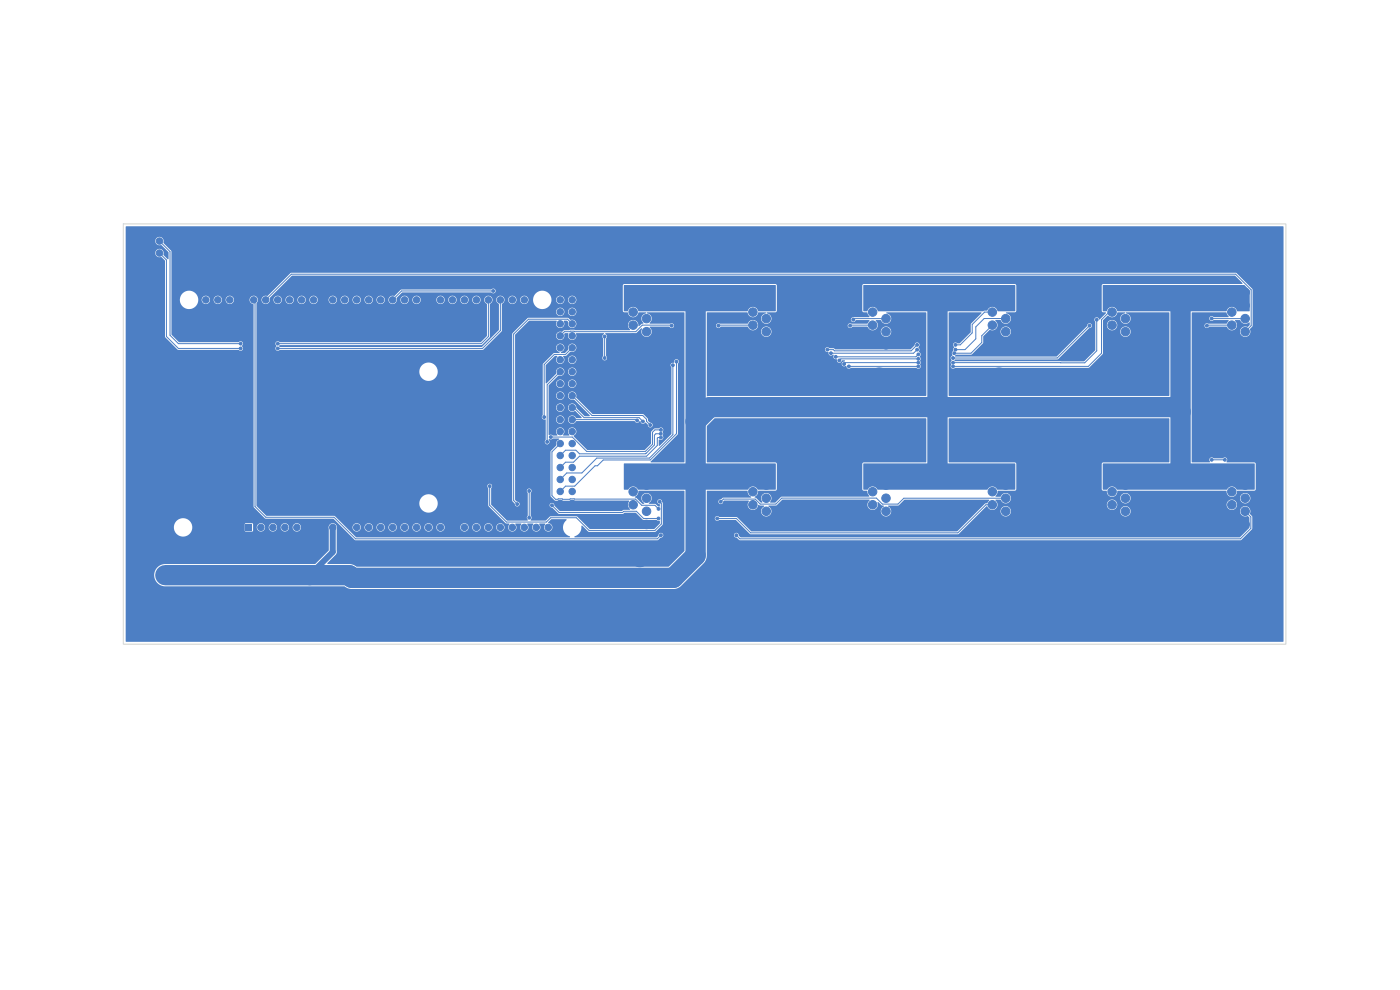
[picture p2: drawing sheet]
<svg xmlns="http://www.w3.org/2000/svg" width="297mm" height="210mm" viewBox="0 0 297 210" stroke-linecap="round" stroke-linejoin="round" font-family="sans-serif">
<g fill="#4d7fc4" stroke="#4d7fc4" stroke-width=".21">
<circle cx="162.6" cy="73.2" r=".9"/>
<circle cx="162.6" cy="70.4" r=".9"/>
<circle cx="162.6" cy="67.6" r=".9"/>
<circle cx="162.6" cy="64.8" r=".9"/>
<circle cx="162.6" cy="62" r=".9"/>
<circle cx="159.7" cy="71.7" r=".9"/>
<circle cx="159.7" cy="69" r=".9"/>
<circle cx="159.7" cy="66.2" r=".9"/>
<circle cx="159.7" cy="63.4" r=".9"/>
<circle cx="161.1" cy="55.1" r="2.03"/>
<circle cx="161.1" cy="80.1" r="2.03"/>
<circle cx="238.8" cy="73.2" r=".9"/>
<circle cx="238.8" cy="70.4" r=".9"/>
<circle cx="238.8" cy="67.6" r=".9"/>
<circle cx="238.8" cy="64.8" r=".9"/>
<circle cx="238.8" cy="62" r=".9"/>
<circle cx="235.9" cy="71.7" r=".9"/>
<circle cx="235.9" cy="69" r=".9"/>
<circle cx="235.9" cy="66.2" r=".9"/>
<circle cx="235.9" cy="63.4" r=".9"/>
<circle cx="237.3" cy="55.1" r="2.03"/>
<circle cx="237.3" cy="80.1" r="2.03"/>
<circle cx="88.4" cy="63.6" r=".68"/>
<circle cx="85.8" cy="63.6" r=".68"/>
<circle cx="83.3" cy="63.6" r=".68"/>
<circle cx="80.7" cy="63.6" r=".68"/>
<circle cx="60.4" cy="111.9" r=".68"/>
<circle cx="78.2" cy="63.6" r=".68"/>
<circle cx="75.7" cy="63.6" r=".68"/>
<circle cx="63" cy="111.9" r=".68"/>
<circle cx="118.8" cy="63.6" r=".68"/>
<circle cx="121.4" cy="63.6" r=".68"/>
<circle cx="73.1" cy="63.6" r=".68"/>
<circle cx="70.6" cy="63.6" r=".68"/>
<circle cx="66.5" cy="63.6" r=".68"/>
<circle cx="64" cy="63.6" r=".68"/>
<circle cx="61.4" cy="63.6" r=".68"/>
<circle cx="58.9" cy="63.6" r=".68"/>
<circle cx="56.4" cy="63.6" r=".68"/>
<circle cx="53.8" cy="63.6" r=".68"/>
<circle cx="93.4" cy="63.6" r=".68"/>
<circle cx="96" cy="63.6" r=".68"/>
<circle cx="98.5" cy="63.6" r=".68"/>
<circle cx="101.1" cy="63.6" r=".68"/>
<circle cx="103.6" cy="63.6" r=".68"/>
<circle cx="106.1" cy="63.6" r=".68"/>
<circle cx="108.7" cy="63.6" r=".68"/>
<circle cx="111.2" cy="63.6" r=".68"/>
<circle cx="118.8" cy="66.2" r=".68"/>
<circle cx="121.4" cy="66.2" r=".68"/>
<circle cx="118.8" cy="68.7" r=".68"/>
<circle cx="121.4" cy="68.7" r=".68"/>
<circle cx="118.8" cy="71.2" r=".68"/>
<circle cx="121.4" cy="71.2" r=".68"/>
<circle cx="118.8" cy="73.8" r=".68"/>
<circle cx="121.4" cy="73.8" r=".68"/>
<circle cx="118.8" cy="76.3" r=".68"/>
<circle cx="121.4" cy="76.3" r=".68"/>
<circle cx="118.8" cy="78.9" r=".68"/>
<circle cx="121.4" cy="78.9" r=".68"/>
<circle cx="118.8" cy="81.4" r=".68"/>
<circle cx="121.4" cy="81.4" r=".68"/>
<circle cx="118.8" cy="83.9" r=".68"/>
<circle cx="121.4" cy="83.9" r=".68"/>
<circle cx="118.8" cy="86.5" r=".68"/>
<circle cx="121.4" cy="86.5" r=".68"/>
<circle cx="118.8" cy="89" r=".68"/>
<circle cx="121.4" cy="89" r=".68"/>
<circle cx="118.8" cy="91.6" r=".68"/>
<circle cx="121.4" cy="91.6" r=".68"/>
<circle cx="118.8" cy="94.1" r=".68"/>
<circle cx="121.4" cy="94.1" r=".68"/>
<circle cx="118.8" cy="96.6" r=".68"/>
<circle cx="121.4" cy="96.6" r=".68"/>
<circle cx="118.8" cy="99.2" r=".68"/>
<circle cx="121.4" cy="99.2" r=".68"/>
<circle cx="118.8" cy="101.7" r=".68"/>
<circle cx="121.4" cy="101.7" r=".68"/>
<circle cx="118.8" cy="104.3" r=".68"/>
<circle cx="121.4" cy="104.3" r=".68"/>
<circle cx="75.7" cy="111.9" r=".68"/>
<circle cx="78.2" cy="111.9" r=".68"/>
<circle cx="80.7" cy="111.9" r=".68"/>
<circle cx="83.3" cy="111.9" r=".68"/>
<circle cx="85.8" cy="111.9" r=".68"/>
<circle cx="88.4" cy="111.9" r=".68"/>
<circle cx="90.9" cy="111.9" r=".68"/>
<circle cx="93.4" cy="111.9" r=".68"/>
<circle cx="98.5" cy="111.9" r=".68"/>
<circle cx="101.1" cy="111.9" r=".68"/>
<circle cx="103.6" cy="111.9" r=".68"/>
<circle cx="106.1" cy="111.9" r=".68"/>
<circle cx="108.7" cy="111.9" r=".68"/>
<circle cx="111.2" cy="111.9" r=".68"/>
<circle cx="113.8" cy="111.9" r=".68"/>
<circle cx="116.3" cy="111.9" r=".68"/>
<circle cx="48.7" cy="63.6" r=".68"/>
<circle cx="65.5" cy="111.9" r=".68"/>
<circle cx="68" cy="111.9" r=".68"/>
<circle cx="51.3" cy="63.6" r=".68"/>
<circle cx="118.8" cy="106.8" r=".68"/>
<circle cx="121.4" cy="106.8" r=".68"/>
<circle cx="55.3" cy="111.9" r=".68"/>
</g>
<path d="M52.1 111.2h1.4v1.4h-1.4z" fill="#4d7fc4"/>
<g fill="#4d7fc4" stroke="#4d7fc4" stroke-width=".21">
<circle cx="57.9" cy="111.9" r=".68"/>
<circle cx="43.7" cy="63.6" r=".68"/>
<circle cx="46.2" cy="63.6" r=".68"/>
<circle cx="70.6" cy="111.9" r=".68"/>
<circle cx="188" cy="73.2" r=".9"/>
<circle cx="188" cy="70.4" r=".9"/>
<circle cx="188" cy="67.6" r=".9"/>
<circle cx="188" cy="64.8" r=".9"/>
<circle cx="188" cy="62" r=".9"/>
<circle cx="185.1" cy="71.7" r=".9"/>
<circle cx="185.1" cy="69" r=".9"/>
<circle cx="185.1" cy="66.2" r=".9"/>
<circle cx="185.1" cy="63.4" r=".9"/>
<circle cx="186.5" cy="55.1" r="2.03"/>
<circle cx="186.5" cy="80.1" r="2.03"/>
<circle cx="188" cy="111.3" r=".9"/>
<circle cx="188" cy="108.5" r=".9"/>
<circle cx="188" cy="105.7" r=".9"/>
<circle cx="188" cy="102.9" r=".9"/>
<circle cx="188" cy="100.1" r=".9"/>
<circle cx="185.1" cy="109.8" r=".9"/>
<circle cx="185.1" cy="107.1" r=".9"/>
<circle cx="185.1" cy="104.3" r=".9"/>
<circle cx="185.1" cy="101.5" r=".9"/>
<circle cx="186.5" cy="93.2" r="2.03"/>
<circle cx="186.5" cy="118.2" r="2.03"/>
<circle cx="137.2" cy="111.3" r=".9"/>
<circle cx="137.2" cy="108.5" r=".9"/>
<circle cx="137.2" cy="105.7" r=".9"/>
<circle cx="137.2" cy="102.9" r=".9"/>
<circle cx="137.2" cy="100.1" r=".9"/>
<circle cx="134.3" cy="109.8" r=".9"/>
<circle cx="134.3" cy="107.1" r=".9"/>
<circle cx="134.3" cy="104.3" r=".9"/>
<circle cx="134.3" cy="101.5" r=".9"/>
<circle cx="135.7" cy="93.2" r="2.03"/>
<circle cx="135.7" cy="118.2" r="2.03"/>
<circle cx="264.2" cy="111.3" r=".9"/>
<circle cx="264.2" cy="108.5" r=".9"/>
<circle cx="264.2" cy="105.7" r=".9"/>
<circle cx="264.2" cy="102.9" r=".9"/>
<circle cx="264.2" cy="100.1" r=".9"/>
<circle cx="261.3" cy="109.8" r=".9"/>
<circle cx="261.3" cy="107.1" r=".9"/>
<circle cx="261.3" cy="104.3" r=".9"/>
<circle cx="261.3" cy="101.5" r=".9"/>
<circle cx="262.7" cy="93.2" r="2.03"/>
<circle cx="262.7" cy="118.2" r="2.03"/>
<circle cx="162.6" cy="111.3" r=".9"/>
<circle cx="162.6" cy="108.5" r=".9"/>
<circle cx="162.6" cy="105.7" r=".9"/>
<circle cx="162.6" cy="102.9" r=".9"/>
<circle cx="162.6" cy="100.1" r=".9"/>
<circle cx="159.7" cy="109.8" r=".9"/>
<circle cx="159.7" cy="107.1" r=".9"/>
<circle cx="159.7" cy="104.3" r=".9"/>
<circle cx="159.7" cy="101.5" r=".9"/>
<circle cx="161.1" cy="93.2" r="2.03"/>
<circle cx="161.1" cy="118.2" r="2.03"/>
</g>
<path d="M33.7 120.7h2.7v2.6h-2.7z" fill="#4d7fc4"/>
<g fill="#4d7fc4" stroke="#4d7fc4" stroke-width=".21">
<circle cx="35.1" cy="126" r="1.34"/>
<circle cx="238.8" cy="111.3" r=".9"/>
<circle cx="238.8" cy="108.5" r=".9"/>
<circle cx="238.8" cy="105.7" r=".9"/>
<circle cx="238.8" cy="102.9" r=".9"/>
<circle cx="238.8" cy="100.1" r=".9"/>
<circle cx="235.9" cy="109.8" r=".9"/>
<circle cx="235.9" cy="107.1" r=".9"/>
<circle cx="235.9" cy="104.3" r=".9"/>
<circle cx="235.9" cy="101.5" r=".9"/>
<circle cx="237.3" cy="93.2" r="2.03"/>
<circle cx="237.3" cy="118.2" r="2.03"/>
<circle cx="264.2" cy="73.2" r=".9"/>
<circle cx="264.2" cy="70.4" r=".9"/>
<circle cx="264.2" cy="67.6" r=".9"/>
<circle cx="264.2" cy="64.8" r=".9"/>
<circle cx="264.2" cy="62" r=".9"/>
<circle cx="261.3" cy="71.7" r=".9"/>
<circle cx="261.3" cy="69" r=".9"/>
<circle cx="261.3" cy="66.2" r=".9"/>
<circle cx="261.3" cy="63.4" r=".9"/>
<circle cx="262.7" cy="55.1" r="2.03"/>
<circle cx="262.7" cy="80.1" r="2.03"/>
<circle cx="137.2" cy="73.2" r=".9"/>
<circle cx="137.2" cy="70.4" r=".9"/>
<circle cx="137.2" cy="67.6" r=".9"/>
<circle cx="137.2" cy="64.8" r=".9"/>
<circle cx="137.2" cy="62" r=".9"/>
<circle cx="134.3" cy="71.7" r=".9"/>
<circle cx="134.3" cy="69" r=".9"/>
<circle cx="134.3" cy="66.2" r=".9"/>
<circle cx="134.3" cy="63.4" r=".9"/>
<circle cx="135.7" cy="55.1" r="2.03"/>
<circle cx="135.7" cy="80.1" r="2.03"/>
<circle cx="213.4" cy="73.2" r=".9"/>
<circle cx="213.4" cy="70.4" r=".9"/>
<circle cx="213.4" cy="67.6" r=".9"/>
<circle cx="213.4" cy="64.8" r=".9"/>
<circle cx="213.4" cy="62" r=".9"/>
<circle cx="210.5" cy="71.7" r=".9"/>
<circle cx="210.5" cy="69" r=".9"/>
<circle cx="210.5" cy="66.2" r=".9"/>
<circle cx="210.5" cy="63.4" r=".9"/>
<circle cx="211.9" cy="55.1" r="2.03"/>
<circle cx="211.9" cy="80.1" r="2.03"/>
</g>
<path d="M33.1 55.5h1.4v1.4h-1.4z" fill="#4d7fc4"/>
<g fill="#4d7fc4" stroke="#4d7fc4" stroke-width=".21">
<circle cx="33.8" cy="53.7" r=".68"/>
<circle cx="33.8" cy="51.1" r=".68"/>
<circle cx="213.4" cy="111.3" r=".9"/>
<circle cx="213.4" cy="108.5" r=".9"/>
<circle cx="213.4" cy="105.7" r=".9"/>
<circle cx="213.4" cy="102.9" r=".9"/>
<circle cx="213.4" cy="100.1" r=".9"/>
<circle cx="210.5" cy="109.8" r=".9"/>
<circle cx="210.5" cy="107.1" r=".9"/>
<circle cx="210.5" cy="104.3" r=".9"/>
<circle cx="210.5" cy="101.5" r=".9"/>
<circle cx="211.9" cy="93.2" r="2.03"/>
<circle cx="211.9" cy="118.2" r="2.03"/>
<circle cx="58.9" cy="72.9" r=".3"/>
<circle cx="51.1" cy="72.9" r=".3"/>
<circle cx="58.9" cy="73.9" r=".3"/>
<circle cx="51.1" cy="73.9" r=".3"/>
<circle cx="128.3" cy="71.4" r=".3"/>
<circle cx="128.3" cy="75.9" r=".3"/>
<circle cx="175.5" cy="74.2" r=".3"/>
<circle cx="194.6" cy="73.2" r=".3"/>
<circle cx="202.7" cy="73.2" r=".3"/>
<circle cx="202.7" cy="74.2" r=".3"/>
<circle cx="194.6" cy="74.2" r=".3"/>
<circle cx="176.3" cy="74.9" r=".3"/>
<circle cx="143.5" cy="76.7" r=".3"/>
<circle cx="194.8" cy="75.2" r=".3"/>
<circle cx="177.3" cy="75.7" r=".3"/>
<circle cx="202.4" cy="74.9" r=".3"/>
<circle cx="142.7" cy="77.5" r=".3"/>
<circle cx="109.7" cy="106.9" r=".3"/>
<circle cx="117.1" cy="107.2" r=".3"/>
<circle cx="202.2" cy="75.9" r=".3"/>
<circle cx="231.1" cy="69.1" r=".3"/>
<circle cx="194.8" cy="76.1" r=".3"/>
<circle cx="178.1" cy="76.5" r=".3"/>
<circle cx="232.7" cy="67.8" r=".3"/>
<circle cx="194.8" cy="76.9" r=".3"/>
<circle cx="179.1" cy="77.2" r=".3"/>
<circle cx="202.2" cy="76.9" r=".3"/>
<circle cx="202.2" cy="77.7" r=".3"/>
<circle cx="194.8" cy="77.7" r=".3"/>
<circle cx="180.1" cy="77.7" r=".3"/>
<circle cx="180.3" cy="69.1" r=".3"/>
<circle cx="181" cy="67.8" r=".3"/>
<circle cx="256" cy="69.1" r=".3"/>
<circle cx="257" cy="67.6" r=".3"/>
<circle cx="136.4" cy="89.4" r=".3"/>
<circle cx="138" cy="90.2" r=".3"/>
<circle cx="135.2" cy="89.2" r=".3"/>
<circle cx="103.9" cy="103.1" r=".3"/>
<circle cx="140" cy="106.4" r=".3"/>
<circle cx="152.9" cy="106.4" r=".3"/>
<circle cx="152.1" cy="110" r=".3"/>
<circle cx="139.7" cy="110" r=".3"/>
<circle cx="112.3" cy="104.1" r=".3"/>
<circle cx="116.1" cy="93.7" r=".3"/>
<circle cx="115.4" cy="88.5" r=".3"/>
<circle cx="116.8" cy="92.7" r=".3"/>
<circle cx="140.2" cy="91.2" r=".3"/>
<circle cx="140.2" cy="92" r=".3"/>
<circle cx="140.2" cy="92.8" r=".3"/>
<circle cx="139.7" cy="108" r=".3"/>
<circle cx="112.3" cy="109.8" r=".3"/>
<circle cx="259.8" cy="97.5" r=".3"/>
<circle cx="257" cy="97.5" r=".3"/>
<circle cx="142.5" cy="69.1" r=".3"/>
<circle cx="152.4" cy="69.1" r=".3"/>
<circle cx="156.2" cy="113.5" r=".3"/>
<circle cx="140.2" cy="113.5" r=".3"/>
<circle cx="104.6" cy="61.7" r=".3"/>
</g>
<g fill="none" stroke="#4d7fc4" stroke-width=".21">
<path d="M33.8 51.1l2.3 2.3v17.7l1.7 1.8h13.3M33.8 53.7l1.5 1.5v16.2l2.5 2.5h13.3M53.8 63.6l.3 .3v43.5l2.3 2.3h14.5l4.5 4.6h64l.8-.8M56.4 63.6l5.4-5.4h200.3l3.3 3.3v7.6l-1.2 1.3M103.6 63.6v7.8l-1.5 1.5h-43.2M104.6 61.7h-19.4l-1.9 1.9M106.1 63.6l.1 6.5-3.8 3.8h-43.5M118.8 78.9l-2.7 2.7v12.4M121.4 68.7l-1-1h-8.3l-3.1 3.2v35.3l.7 .7M121.4 73.8l-1.4 1.4h-2.4l-2.2 2.1v11.2M128.3 71.4v4.5M142.5 69.1l-.1-.1h-6.1l-1.4 1.4h-15.2l-.9 .8"/>
<path d="M142.7 77.5v14.7l-4.9 5h-11.2l-3.2 3.1h-3.2l-1.4 1.4M143.5 76.7v15.3l-5.6 5.6h-9.9l-1.3 1.2h-.5l-4.3 4.3h-1.9l-1.2 1.2M159.7 69h-7.2l-.1 .1M180.1 77.7h14.7M185.1 69h-4.6l-.2 .1M188 67.6h-6.8l-.2 .2M194.6 73.2l-1.3 1.2h-16.3l-.2-.2h-1.3M194.6 74.2l-.8 .7h-17.5M194.8 75.2l-.5 .5h-17M194.8 76.1h-16.4l-.3 .4M194.8 76.9h-15.4l-.3 .3M210.5 66.2h-1.6l-2.7 2.6v1.8l-2.5 2.6h-1"/>
<path d="M210.5 69l-2.2 2.2v1.4l-2.3 2.3h-3.6M213.4 67.6h-4.6l-1.8 1.7v2.6l-2.3 2.3h-2M231.1 69.1l-6.8 6.8h-22.1M232.7 67.8v6.6l-2.6 2.6-27.9-.1M235.9 66.2h-.6l-1.6 1.6v7.1l-2.8 2.8h-28.7M257 67.6h.1M257.1 67.6h7.1M261.3 69h-5.2l-.1 .1M118.8 94.1l-1.7 1.8v9.3l.8 .7h16.9l1.3 1.3h2.8l.8 .8M121.4 86.5h.4l2.1 2.1h11.7l.8 .8M121.4 89h13.6l.2 .2M121.4 83.9l4.2 4.2h10.8l.8 .8v.5l.8 .8"/>
<path d="M140.2 92h-1.1l-.3 .3v2.1l-1.9 1.9h-14l-.7-.8h-2.2l-1.2 1.1M140.2 91.2h-1.3l-.5 .5v2.5l-1.5 1.6h-12.4l-3.1-3.1h-4.6M140.2 92.8h-.6l-.2 .2v1.5l-2.2 2.3h-14.3l-1.2 1.2h-1.7l-1.2 1.2M257 97.5h2.8M70.6 117.1h.1M103.9 103.1v4.1l3.5 3.5h8.5l.9-.9h5.5l2.7 2.7h13.9l1.4-1.3v-4.4l-.3-.4M112.3 104.1v5.7M117.1 107.2l1.5 1.5h13.5l.2-.2h2.7l1.5 1.5h3.2M210.5 107.1h-1.3l-6 5.9h-43.9l-3.1-3h-4.1M213.4 105.7h-21.7l-1.2 1.2h-3.3l-1.3-1.2h-20l-1.3 1.2h-3.3l-1.1-1h-6.7l-.6 .5M264.2 108.5l1.2 1.2v2.4l-2.3 2.2h-106.1l-.8-.8"/>
</g>
<path d="M147.3 63.5l.3 .3v54.1l-4.8 4.7h-68.2l-.5-.6h-39M198.9 63.8v37.5M250.4 63.8v37M250.4 87.4l-1-1h-98.8l-3 3" fill="none" stroke="#4d7fc4" stroke-width="4.3"/>
<path d="M70.6 111.9v5.2M70.6 117.1l-4.9 4.9" fill="none" stroke="#4d7fc4" stroke-width="1.3"/>
<g fill="#4d7fc4">
<path d="M132.4 60.5h32.1l.1 5.5h-3.7a1.17 1.17 0 0 0-1.1-.9 1.17 1.17 0 0 0-1.2 .8l-23.1 .1a1.17 1.17 0 0 0-1.1-.9 1.17 1.17 0 0 0-1.2 .8l-.7 .1-.2-.1z"/>
<path d="M132.4 98.4l32.1-.1 .1 5.5-3.8 .1a1.23 1.23 0 0 0-1.1-.7 1.23 1.23 0 0 0-1.1 .7h-23.2a1.23 1.23 0 0 0-1.1-.7 1.23 1.23 0 0 0-1.1 .7l-.9-.1z"/>
<path d="M183.2 98.4l32.1-.1 .1 5.5-3.8 .1a1.23 1.23 0 0 0-1.1-.7 1.23 1.23 0 0 0-1.1 .7h-23.2a1.23 1.23 0 0 0-1.1-.7 1.23 1.23 0 0 0-1.1 .7l-.9-.1z"/>
<path d="M183.2 60.5h32.1l.1 5.5h-3.7a1.19 1.19 0 0 0-1.1-.9 1.19 1.19 0 0 0-1.2 .8l-.8 .1h-22.3a1.19 1.19 0 0 0-1.2-.9 1.19 1.19 0 0 0-1.2 .9l-.8-.1z"/>
<path d="M234 60.5h29.9l1.2 1.1v4.3l-.1 .1h-2.5a1.17 1.17 0 0 0-1.1-.9 1.17 1.17 0 0 0-1.2 .8l-23.1 .1a1.23 1.23 0 0 0-1.2-.9 1.23 1.23 0 0 0-1.2 .9l-.8-.1z"/>
<path d="M234 98.4l32.1-.1 .1 5.5-3.8 .1a1.23 1.23 0 0 0-1.1-.7 1.23 1.23 0 0 0-1.1 .7h-23.2a1.23 1.23 0 0 0-1.1-.7 1.23 1.23 0 0 0-1.1 .7l-.9-.1z"/>
<path d="M150 90.3l1.7-1.6 44.8 .1v9.2l-13.4 .2-.2 .2v5.4l.2 .3h.9l.1 .6 .3 .5v.1l-18.6 .1-1.3 1.2h-1l-.1-.2a1.11 1.11 0 0 0-.1-1.5 1.11 1.11 0 0 0-1.5 0 1.11 1.11 0 0 0-.1 1.5v.2h-.3l-1.3-1.1a2.01 2.01 0 0 0 .8-1.4h3.6l.2-.1v-5.8l-.2-.1h-14.5z"/>
<path d="M201.3 66.3h6.9l-2.2 2.4-.1 1.8-2.3 2.3h-.4a.53 .53 0 0 0-.8 0 .53 .53 0 0 0 0 .7l-.2 1a.52 .52 0 0 0-.1 .8l-.1 .2a.52 .52 0 0 0-.1 .9l-.2 .5 .1 .4a.54 .54 0 0 0 .1 .8 .54 .54 0 0 0 .8-.1h28.2l3.1-3v-4.7h3.7v.1a1.11 1.11 0 0 0 1.6 .9 1.11 1.11 0 0 0 0-1.9 1.11 1.11 0 0 0-1.6 .9h-3.7v-1.4h.8v.2a1.11 1.11 0 0 0 1.7 .8 1.11 1.11 0 0 0 0-1.9 1.11 1.11 0 0 0-1.7 .9h-.8v-.9l1-1a1.29 1.29 0 0 0 2.1-.8h1.5l.1 .2a1.12 1.12 0 0 0-1.1 1.2 1.12 1.12 0 0 0 1.4 1 1.12 1.12 0 0 0 .8-1.4l-.3-.5-.6-.2v-.2h9.2l-.1 17.7h-46.7z"/>
<path d="M26.7 48h245.5l.1 .1-.1 88h-245.4l-.1-14.2h6a2.37 2.37 0 0 0 2.2 2.5h38.1l.9 .4 .6 .1h68.5l.6-.1 .8-.4 5.1-5.2 .4-1.2v-4.4h5.8l.2 .3 .4 .2 .6 .5h106.3l2.4-2.4 .1-2.6-.5-.6a1.13 1.13 0 0 0-.8-1.6 1.13 1.13 0 0 0-1.3 1.3 1.13 1.13 0 0 0 1.6 .8l.4 .3-.1 2.1-2 2.1h-105.8l-.4-.3a.53 .53 0 0 0-.5-.7 .53 .53 0 0 0-.6 .6h-5.8l.1-9.4h8.6a1.49 1.49 0 0 0 .8 1.3l-6 .1-.4 .3a.53 .53 0 0 0-.6 .5 .53 .53 0 0 0 .6 .6 .53 .53 0 0 0 .5-.7l.1-.1h5.1l.2 .2a1.13 1.13 0 0 0 .5 1.7 1.13 1.13 0 0 0 1.5-1l1.2 .3a1.14 1.14 0 0 0-.5 1.7 1.14 1.14 0 0 0 1.8 0 1.14 1.14 0 0 0-.4-1.7l.1-.2h1.6l1.3-1.2h18.4l.1 .1a1.15 1.15 0 0 0-.4 1.5 1.15 1.15 0 0 0 1.6 .4 1.15 1.15 0 0 0 .5-1.5h.1l.8 .7 .4 .1a1.5 1.5 0 0 0-.5 1.7 1.12 1.12 0 0 0 1.8 .2 1.12 1.12 0 0 0-.4-1.8l.1-.2h2.1l1.3-1.2h17.8l.2 .1-.4 .6-.5 .1-6 5.9h-43.5l-3.2-3h-3.7a.53 .53 0 0 0-.8 0 .53 .53 0 0 0 0 .7 .53 .53 0 0 0 .8-.1h3.5l3.1 3h44l5.1-4.9h4a1.11 1.11 0 0 0 1.1 1.2 1.11 1.11 0 0 0 1.1-1.2h23.2v.1a1.11 1.11 0 0 0 1.6 .9 1.11 1.11 0 0 0 0-1.9 1.11 1.11 0 0 0-1.6 .9h-23.2l-.1-.2a1.11 1.11 0 0 0-1.1-.8 1.11 1.11 0 0 0-1 1h-4l.9-1h.3a1.11 1.11 0 0 0 1.2 .8 1.11 1.11 0 0 0 .9-1.2h23.2v.2a1.11 1.11 0 0 0 1.2 1 1.11 1.11 0 0 0 1-1.2h23.2v.2a1.11 1.11 0 0 0 1.7 .8 1.11 1.11 0 0 0 0-1.9 1.11 1.11 0 0 0-1.7 .9h-23.2v-.2a1.11 1.11 0 0 0-1.2-.8 1.11 1.11 0 0 0-1 1h-23.2l-.4-1h1a1.14 1.14 0 0 0 1.3 .8 1.14 1.14 0 0 0 1-1.2h23.2v.2a1.11 1.11 0 0 0 1.1 1 1.11 1.11 0 0 0 1.1-1.2h23.2v.2a1.11 1.11 0 0 0 1.6 .8 1.11 1.11 0 0 0 0-1.9 1.11 1.11 0 0 0-1.6 .9h-23.2l-.1-.2a1.11 1.11 0 0 0-1.1-.8 1.11 1.11 0 0 0-1 1h-23.2l-.1-.2a1.17 1.17 0 0 0-1.1-.8 1.17 1.17 0 0 0-1.1 .8l-1-.1 .3-.6 .2-.6h3.6l.3-.2-.1-5.7-.2-.1h-14v-9.3h46.7l.1 9.2-14.1 .1-.3 .3v5.4l.2 .3h.9a1.17 1.17 0 0 0 1.1 1.3 1.17 1.17 0 0 0 1.2-1.3l23.1 .1a1.15 1.15 0 0 0 1.2 1.2 1.15 1.15 0 0 0 1.1-1.3h3.6l.2-.1 .1-5.7-.3-.2-5.9-.1a.57 .57 0 0 0 0-.8 .57 .57 0 0 0-.8 0h-1.9a.53 .53 0 0 0-.6-.1 .53 .53 0 0 0-.4 .5l.2 .3-.1 .2h-3.7l-.1-.1v-31.6l.1-.2h7.2l.6 .9-.2 .2-3.1-.1a.51 .51 0 0 0-.6-.1 .51 .51 0 0 0-.2 .7 .55 .55 0 0 0 .9 .1l3.2 .1-.5 .7h-3.9a.53 .53 0 0 0-.7 .2 .53 .53 0 0 0 .3 .7 .53 .53 0 0 0 .7-.3h3.6a1.16 1.16 0 0 0 1.8 .6 1.16 1.16 0 0 0 0-1.9l1.1-.1a1.22 1.22 0 0 0 2 .5v.6l-.5 .3a1.14 1.14 0 0 0-1.5 1.1 1.14 1.14 0 0 0 1.4 1.1 1.14 1.14 0 0 0 .7-1.7l.5-.7v-7.7l-3.5-3.5h-200.4l-5 4.9a.9 .9 0 0 0-1.3 .5 .9 .9 0 0 0 .6 1.1 .9 .9 0 0 0 1.1-.7h.8l.1 .2a.89 .89 0 0 0 .9 .6 .89 .89 0 0 0 .8-.8h.8v.2a.89 .89 0 0 0 .9 .6 .89 .89 0 0 0 .8-.8h.8v.2a.89 .89 0 0 0 1 .6 .89 .89 0 0 0 .8-.8h.7l.1 .2a.89 .89 0 0 0 .9 .6 .89 .89 0 0 0 .8-.8h2.3v.2a.89 .89 0 0 0 1 .6 .89 .89 0 0 0 .8-.8h.7l.1 .2a.89 .89 0 0 0 .9 .6 .89 .89 0 0 0 .8-.8h.8v.2a.89 .89 0 0 0 1 .6 .89 .89 0 0 0 .8-.8h.7l.1 .2a.89 .89 0 0 0 .9 .6 .89 .89 0 0 0 .8-.8h.8v.2a.89 .89 0 0 0 .9 .6 .89 .89 0 0 0 .8-.8h.8v.2a.89 .89 0 0 0 1 .6 .89 .89 0 0 0 .8-.8h.7l.1 .2a.89 .89 0 0 0 .9 .6 .89 .89 0 0 0 .8-.8h.8v.2a.89 .89 0 0 0 1 .6 .89 .89 0 0 0 .8-.8h3.3v.2a.89 .89 0 0 0 .9 .6 .89 .89 0 0 0 .8-.8h.8v.2a.89 .89 0 0 0 1 .6 .89 .89 0 0 0 .8-.8h.7l.1 .2a.89 .89 0 0 0 .9 .6 .89 .89 0 0 0 .8-.8h.8v.2a.89 .89 0 0 0 1.5 .3 .89 .89 0 0 0-.3-1.4 .89 .89 0 0 0-1.2 .9h-.8v-.2a.89 .89 0 0 0-.9-.8 .89 .89 0 0 0-.9 1h-.7v-.2a.89 .89 0 0 0-1-.8 .89 .89 0 0 0-.8 1h-.8v-.2a.89 .89 0 0 0-.9-.8 .89 .89 0 0 0-.8 1h-3.3v-.2a.89 .89 0 0 0-1-.8 .89 .89 0 0 0-.8 1h-.8v-.2a.89 .89 0 0 0-.9-.8 .89 .89 0 0 0-.9 1h-.7l-.1-.5 1.3-1.2h18.8a.54 .54 0 0 0 .8 .1 .54 .54 0 0 0 0-.8 .54 .54 0 0 0-.8 .1h-19.1l-1.4 1.4a.97 .97 0 0 0-1.3 .9h-.8v-.2a.89 .89 0 0 0-.9-.8 .89 .89 0 0 0-.8 1h-.8v-.2a.89 .89 0 0 0-1-.8 .89 .89 0 0 0-.8 1h-.7v-.2a.89 .89 0 0 0-1-.8 .89 .89 0 0 0-.8 1h-.8v-.2a.89 .89 0 0 0-.9-.8 .89 .89 0 0 0-.9 1h-.7v-.2a.89 .89 0 0 0-1-.8 .89 .89 0 0 0-.8 1h-2.3v-.2a.89 .89 0 0 0-1-.8 .89 .89 0 0 0-.8 1h-.7v-.2a.89 .89 0 0 0-1-.8 .89 .89 0 0 0-.8 1h-.8v-.2a.89 .89 0 0 0-.9-.8 .89 .89 0 0 0-.8 1h-.8v-.2a.89 .89 0 0 0-1-.8 .89 .89 0 0 0-.8 1h-.8v-.5l4.8-4.7h199.9l1.7 1.6-.1 .1-29.5 .1-.3 .3v5.4l.2 .2h.6l.1 .2-1.2 1.3-.2 .1a.53 .53 0 0 0-.8-.4 .53 .53 0 0 0 0 .9v6l-2.4 2.3h-27.3l-.2-.1 .2-.3h21.6l6.7-6.6a.53 .53 0 0 0 .6-.5 .53 .53 0 0 0-.5-.5 .53 .53 0 0 0-.5 .6l-6.5 6.4h-21.5l.3-.4h3.3l2.3-2.4 .1-1.5 1.1-1h2.6v.1a1.11 1.11 0 0 0 1.6 .9 1.11 1.11 0 0 0 0-1.9 1.11 1.11 0 0 0-1.6 .9h-2.6l.2-.3a1.2 1.2 0 0 0 1.6-.4 1.2 1.2 0 0 0-.4-1.6l1.2-.1a1.14 1.14 0 0 0 2 .3 1.14 1.14 0 0 0-.9-1.8l.1-.2h1.8l.3-.2v-5.4l-.2-.3-32.1-.1-.4 .4v5.4l.2 .2 .9 .1 .5 .9-3.4 .1a.53 .53 0 0 0-.6 .5 .53 .53 0 0 0 .5 .6 .53 .53 0 0 0 .6-.5l2.9 .1-.5 .7h-3.3a.53 .53 0 0 0-.6-.1 .53 .53 0 0 0-.3 .5 .56 .56 0 0 0 .5 .5 .56 .56 0 0 0 .6-.3h3.2a1.14 1.14 0 0 0 1.7 .5 1.14 1.14 0 0 0 0-1.8l1.1-.1a1.13 1.13 0 0 0 2 .3 1.13 1.13 0 0 0-.9-1.8l.1-.2 8.4 .1-.1 17.7h-46.5v-9.8h25.1l.2 .4 .6 .1a.58 .58 0 0 0 .3 .7 .58 .58 0 0 0 .7-.2l.1 .1a.61 .61 0 0 0 0 .7 .61 .61 0 0 0 .7 .3 .54 .54 0 0 0 .4 .7 .54 .54 0 0 0 .6-.6h.6l.1 .2-.2 .1a.53 .53 0 0 0-.5 .7 .53 .53 0 0 0 .9 .2 .64 .64 0 0 0 .4 .6 .64 .64 0 0 0 .7-.2h13.8a.58 .58 0 0 0 .7 0 .58 .58 0 0 0 .1-.8l.1-.3-.1-.4a.73 .73 0 0 0-.1-.9 .95 .95 0 0 0-.2-1.1l.2-.4-.3-.5a.53 .53 0 0 0-.1-.9 .53 .53 0 0 0-.7 .6l-.9 .8h-15.9l-.4-.2h-.8a.55 .55 0 0 0-.6-.2 .55 .55 0 0 0-.4 .5h-25.1v-3.9h11.6v.1a1.11 1.11 0 0 0 1.1 1.1 1.11 1.11 0 0 0 1.1-1.2h23.2v.1a1.11 1.11 0 0 0 1.6 .9 1.11 1.11 0 0 0 0-1.9 1.11 1.11 0 0 0-1.6 .9h-23.2l-.1-.2a1.11 1.11 0 0 0-1.1-.8 1.11 1.11 0 0 0-1 1h-11.6v-1.1h2v.1a.57 .57 0 0 0 .5 .3 .57 .57 0 0 0 .6-.3h5.7a1.11 1.11 0 0 0 1.7 .4 1.11 1.11 0 0 0-.1-1.7 1.11 1.11 0 0 0-1.7 .7h-5.9a.54 .54 0 0 0-.8 .2v.3h-2l.1-2.9 8.5-.1a1.23 1.23 0 0 0 1.2 1.1 1.23 1.23 0 0 0 1.2-1.1h1.5l.1 .2a1.12 1.12 0 0 0-1.1 1.2 1.12 1.12 0 0 0 1.4 1 1.12 1.12 0 0 0 .8-1.4l-.3-.5-.7-.4 1.9-.1 .3-.2v-5.4l-.3-.4h-32.1l-.3 .4v5.4l.2 .2 .9 .1a1.19 1.19 0 0 0 1.2 1 1.19 1.19 0 0 0 1.1-1.1h1.5l.1 .2a1.28 1.28 0 0 0-1 .9 1.28 1.28 0 0 0 .4 1.3l-.4 .1-.5 .5-.2-.1a1.13 1.13 0 0 0-1.6-1.1 1.13 1.13 0 0 0-.1 2h-12.8l-1.2 .1-.4 .3a.9 .9 0 0 0-1.3 .4 .9 .9 0 0 0 .6 1.2 .9 .9 0 0 0 1.1-.7l.1-.6h.8a.93 .93 0 0 0 .8 1.4 .93 .93 0 0 0 .8-1.4h5.8l.1 .1a.55 .55 0 0 0-.2 .9l.1 3.8a.53 .53 0 0 0-.1 .8 .53 .53 0 0 0 .8 0 .53 .53 0 0 0-.1-.8v-3.8a.66 .66 0 0 0-.2-.9l.1-.1h6.4l1.1-1 .2 .1a1.13 1.13 0 0 0 .5 1.5 1.13 1.13 0 0 0 1.5-.4 1.13 1.13 0 0 0-.4-1.5l4.1-.1a.55 .55 0 0 0 .8 .3 .55 .55 0 0 0 .2-.7 .55 .55 0 0 0-.7-.2l-4.4-.1a1.49 1.49 0 0 0 .3-1.5l-.4-.5-.4-.1v-.2l7.8-.1 .1 .2v31.6l-.1 .1h-7l-.1-.2 5.8-5.8v-14.9a.54 .54 0 0 0 .2-.7 .54 .54 0 0 0-.7-.2 .54 .54 0 0 0-.3 .6l-.1 .1a.51 .51 0 0 0-.6 .2 .51 .51 0 0 0 .1 .6v14.2l-2.5 2.6-.2-.1 .1-1.2a.62 .62 0 0 0 .8-.2 .62 .62 0 0 0 0-.8l.1-.4-.1-.2a.57 .57 0 0 0 0-.9 .57 .57 0 0 0-.9 .1h-.9l-.6 .6-.1 2.6-1.4 1.4-12.1-.1-2.9-2.9a.91 .91 0 0 0 .5-1.3 .91 .91 0 0 0-1.4-.3 .91 .91 0 0 0 0 1.4l-.1 .1h-1.2a1.04 1.04 0 0 0-.4-1.7 .97 .97 0 0 0-1 .5 .97 .97 0 0 0 .1 1.2h-.9l-.9-.2v-3.1h1.6a.89 .89 0 0 0 1.3 .7 .89 .89 0 0 0 0-1.5 .89 .89 0 0 0-1.3 .6v.2h-1.6v-2.5h1.6a.89 .89 0 0 0 1.3 .6 .89 .89 0 0 0 0-1.5 .89 .89 0 0 0-1.3 .7v.2h-1.6v-2.6h1.6a.89 .89 0 0 0 .9 .8 .89 .89 0 0 0 .8-.8h.8v.2a.99 .99 0 0 0 1.3 .6l3.3 3.3v.1l-1.1 .1-1.7-1.7a.91 .91 0 0 0-1.1-1 .91 .91 0 0 0-.6 1.3 .91 .91 0 0 0 1.4 .3l1.4 1.4-1.1 .1a.92 .92 0 0 0-1.5-.3 .92 .92 0 0 0 .1 1.5 .92 .92 0 0 0 1.4-.6h12.3a.61 .61 0 0 0 .6 .4 .61 .61 0 0 0 .5-.4h.2a.59 .59 0 0 0 .4 .6 .59 .59 0 0 0 .7-.3l.4 .4a.54 .54 0 0 0 .5 .7 .54 .54 0 0 0 .6-.6 .54 .54 0 0 0-.7-.5l-.3-.4-.1-.4-1-1h-10.7l-3.5-3.5a.89 .89 0 0 0-.7-1.2 .89 .89 0 0 0-1 .9h-.8v-.2a.89 .89 0 0 0-.9-.7 .89 .89 0 0 0-.8 .9h-1.6v-2.2l.3-.3h1.3v.2a.89 .89 0 0 0 .9 .6 .89 .89 0 0 0 .8-.8h.8v.2a.89 .89 0 0 0 1.5 .3 .89 .89 0 0 0-.3-1.4 .89 .89 0 0 0-1.2 .9h-.8v-.2a.89 .89 0 0 0-.9-.8 .89 .89 0 0 0-.8 1h-1.3l1.7-1.8a.98 .98 0 0 0 1.3-.8h.8v.2a.89 .89 0 0 0 1.5 .4 .89 .89 0 0 0-.3-1.5 .89 .89 0 0 0-1.2 .9h-.8v-.1a.92 .92 0 0 0-1.1-.7 .92 .92 0 0 0-.6 1.2l-2.2 2v-3.8l1.9-2h.5a.98 .98 0 0 0-.2 1.1 .98 .98 0 0 0 1 .6 .87 .87 0 0 0 .7-.8h.8v.2a.89 .89 0 0 0 1.5 .3 .89 .89 0 0 0-.3-1.4 .89 .89 0 0 0-1.2 .9h-.8l-.2-.8 .6-.1 1-.9a.91 .91 0 0 0 1.1-.8 .91 .91 0 0 0-1.1-.9 .91 .91 0 0 0-.6 1.3l-.6 .7-.9-.1a.96 .96 0 0 0 .7-1 .96 .96 0 0 0-.8-.9 .94 .94 0 0 0-.9 .8 .94 .94 0 0 0 .7 1.1l-1.3 .1-2.2 2.3-.1 10.8a.57 .57 0 0 0-.1 .7 .57 .57 0 0 0 .7 .3l.1 4.2a.58 .58 0 0 0 0 1l.3 .1a.63 .63 0 0 0 .3-1.1h.5l.4-.2h1.2l.1 .2a.96 .96 0 0 0-.6 1.2l-1.2 1.4v9.4l.9 1h15.6l.2 .2a1.19 1.19 0 0 0 .2 1.6l-.2 .2h-1.2l-.4 .2h-13.1l-1.2-1.1a.53 .53 0 0 0-.5-.6 .53 .53 0 0 0-.5 .6 .53 .53 0 0 0 .6 .4l1.4 1.3h13.5l.4-.2h2.3l1.6 1.5h2.9l.6 .2 .1 .5-1.2 1.2h-13.6l-2.9-2.7h-5.5l-1.1 .9h-3.1a.73 .73 0 0 0 0-1v-4.8a.53 .53 0 0 0 0-.8 .53 .53 0 0 0-.8 0 .53 .53 0 0 0 .2 .8v4.7l-.2 .6 .2 .5h-4.4l-3.4-3.3v-3.5a.53 .53 0 0 0 0-.8 .53 .53 0 0 0-.7 0 .53 .53 0 0 0 .1 .8v3.8l3.7 3.6 .8 .1a.99 .99 0 0 0-.2 1.1 .99 .99 0 0 0 .9 .6 1.01 1.01 0 0 0 .5-1.7h1.3a.99 .99 0 0 0-.2 1.1 .99 .99 0 0 0 .9 .6 1.01 1.01 0 0 0 .6-1.7h1.2a.99 .99 0 0 0-.1 1.1 .99 .99 0 0 0 .9 .6 1.01 1.01 0 0 0 .5-1.7h1.3a.99 .99 0 0 0-.2 1.1 .99 .99 0 0 0 .9 .6 .95 .95 0 0 0 .8-1 .95 .95 0 0 0-.9-.9l.7-.8 3.2 .1a2.08 2.08 0 0 0 .7 3.7l-.1 .1h-45.2l-2.1-2h1.3v.1a.89 .89 0 0 0 1 .7 .89 .89 0 0 0 .8-.9h.7l.1 .2a.89 .89 0 0 0 .9 .7 .89 .89 0 0 0 .8-.9h.8v.2a.89 .89 0 0 0 .9 .7 .89 .89 0 0 0 .8-.9h.8v.2a.89 .89 0 0 0 1 .7 .89 .89 0 0 0 .8-.9h.7l.1 .2a.89 .89 0 0 0 .9 .7 .89 .89 0 0 0 .8-.9h.8v.2a.89 .89 0 0 0 1 .7 .89 .89 0 0 0 .8-.9h.7l.1 .2a.89 .89 0 0 0 .9 .7 .89 .89 0 0 0 .8-.9h.8v.2a.89 .89 0 0 0 .9 .7 .89 .89 0 0 0 .8-.9h3.3l.1 .2a.89 .89 0 0 0 .9 .7 .89 .89 0 0 0 .8-.9h.8v.2a.89 .89 0 0 0 1 .7 .89 .89 0 0 0 .8-.9h.7l.1 .2a.89 .89 0 0 0 .9 .7 .89 .89 0 0 0 .8-.9h.8v.2a.89 .89 0 0 0 1.5 .4 .89 .89 0 0 0-.3-1.5 .89 .89 0 0 0-1.2 .9h-.8v-.1a.89 .89 0 0 0-1-.8 .89 .89 0 0 0-.8 .9h-.7v-.1a.89 .89 0 0 0-1-.8 .89 .89 0 0 0-.8 .9h-.8v-.1a.89 .89 0 0 0-.9-.8 .89 .89 0 0 0-.9 .9h-3.3v-.1a.89 .89 0 0 0-.9-.8 .89 .89 0 0 0-.8 .9h-.8v-.1a.89 .89 0 0 0-1-.8 .89 .89 0 0 0-.8 .9h-.7v-.1a.89 .89 0 0 0-1-.8 .89 .89 0 0 0-.8 .9h-.8v-.1a.89 .89 0 0 0-.9-.8 .89 .89 0 0 0-.9 .9h-.7v-.1a.89 .89 0 0 0-1-.8 .89 .89 0 0 0-.8 .9h-.8v-.1a.89 .89 0 0 0-.9-.8 .89 .89 0 0 0-.8 .9h-.8v-.1a.89 .89 0 0 0-1-.8 .89 .89 0 0 0-.8 .9h-.7v-.1a.89 .89 0 0 0-1-.8 .89 .89 0 0 0-.8 1h-1.3l-2.6-2.6h-14.4l-2-2-.1-.7h34.6v.2a1.95 1.95 0 0 0 2.9 1.6 1.95 1.95 0 0 0 0-3.4 1.95 1.95 0 0 0-2.9 1.6h-34.6v-28h34.6v.3a1.95 1.95 0 0 0 2.9 1.5 1.95 1.95 0 0 0 0-3.3 1.95 1.95 0 0 0-2.9 1.5h-34.6v-4.7h4l.1 .1a.57 .57 0 0 0 .9 .1h43l3.5-3.4h2.8v35.4l.5 .7a.53 .53 0 0 0 .6 .5 .53 .53 0 0 0 .5-.6 .53 .53 0 0 0-.7-.4l-.3-.4v-35l2.9-3h5.8l.1 .1a.91 .91 0 0 0 .2 1.2 .91 .91 0 0 0 1.2 0 .91 .91 0 0 0 .1-1.2l.7-.1 .2 .3a.91 .91 0 0 0 .4 1.2 .91 .91 0 0 0 1.2-.4 .91 .91 0 0 0-.5-1.3l-.6 .1-.5-.5h-8.4l-3.4 3.4h-2.8l.6-.7v-3.9h11.5v.2a.89 .89 0 0 0 .9 .6 .89 .89 0 0 0 .8-.8h.8v.2a.89 .89 0 0 0 1.5 .4 .89 .89 0 0 0-.3-1.5 .89 .89 0 0 0-1.2 .9h-.8v-.1a.89 .89 0 0 0-.9-.8 .89 .89 0 0 0-.8 .9h-11.5v-1.7l.3-.3 .2-.5h.8v.2a.89 .89 0 0 0 1 .6 .89 .89 0 0 0 .8-.8h.7l.1 .2a.89 .89 0 0 0 1 .6 .89 .89 0 0 0 .7-1h1v.2a1.95 1.95 0 0 0 2 1.9 1.95 1.95 0 0 0 1.9-1.9h1v.2a.89 .89 0 0 0 .9 .6 .89 .89 0 0 0 .8-.8h.8v.2a.89 .89 0 0 0 1.5 .3 .89 .89 0 0 0-.3-1.4 .89 .89 0 0 0-1.2 .9h-.8v-.2a.89 .89 0 0 0-.9-.8 .89 .89 0 0 0-.8 1h-1v-.2a1.95 1.95 0 0 0-2-1.8 1.95 1.95 0 0 0-1.9 1.8l-1-.1a.89 .89 0 0 0-1-.7 .89 .89 0 0 0-.8 1h-.7v-.2a.89 .89 0 0 0-1-.8 .89 .89 0 0 0-.8 1h-.8v-.2a.91 .91 0 0 0-1.5-.5 .91 .91 0 0 0 .3 1.5v5.5l-3.6 3.6h-42.8l-.2-.2 .2-.2h42.7l1.8-1.8v-6.9a.93 .93 0 0 0 .4-1.4 .93 .93 0 0 0-1.5 0 .93 .93 0 0 0 .5 1.4v6.7l-1.4 1.4h-42.5a.54 .54 0 0 0-.9 0 .54 .54 0 0 0 .2 .8l-.3 .6h-4v-9.7a.91 .91 0 0 0-.1-1.4 .91 .91 0 0 0-1.4 .5 .91 .91 0 0 0 .9 1.2v42.9l2.5 2.5h14.4l4.7 4.6h64.1l.6-.5a.54 .54 0 0 0 .6-.5 .54 .54 0 0 0-.5-.6 .54 .54 0 0 0-.5 .7l-.4 .3h-17.3l-.1-.2a2.25 2.25 0 0 0 1.5-2.3l1.5 1.3h14.2l1.5-1.6v-4.5l-.1-.2a.53 .53 0 0 0-.5-.6 .53 .53 0 0 0-.6 .6l.2 .3 .4 .2-.1 .4h-.3l-.5-.5h-1.3l-.2-.1a1.13 1.13 0 0 0 .5-1.7 1.13 1.13 0 0 0-1.7-.1 1.13 1.13 0 0 0 .3 1.7l-.1 .2-.4-.1-1.2-1.2-.3-.1v-.2a1.62 1.62 0 0 0 .8-1.2l9.7 .1v12.6l-3.3 3.4h-66.2l-.9-.4-.6-.2h-4.7v-.2l1.9-2.1v-5.1a.89 .89 0 0 0-.8-1.2 .89 .89 0 0 0-.8 1.2l-.1 4.6-2.9 2.8-31.9 .1a2.37 2.37 0 0 0-2.2 2.2h-6v-10.2h10.2v.3a1.95 1.95 0 0 0 1.6 1.8 1.95 1.95 0 0 0 2.2-1.2h11.2l.2 .2h1.4l.2-.2v-.6h.8a.89 .89 0 0 0 .9 .8 .89 .89 0 0 0 .8-.9h.8v.2a.89 .89 0 0 0 1 .7 .89 .89 0 0 0 .8-.9h.7l.1 .2a.89 .89 0 0 0 .9 .7 .89 .89 0 0 0 .8-.9h.8v.2a.89 .89 0 0 0 1.5 .4 .89 .89 0 0 0-.3-1.5 .89 .89 0 0 0-1.2 .9h-.8v-.1a.89 .89 0 0 0-.9-.8 .89 .89 0 0 0-.9 .9h-.7v-.1a.89 .89 0 0 0-1-.8 .89 .89 0 0 0-.8 .9h-.8v-.1a.89 .89 0 0 0-.9-.8 .89 .89 0 0 0-.8 1h-.8l-.1-1h-1.5l-.2 .2v1.4h-11.2a1.95 1.95 0 0 0-1.4-2.6 1.95 1.95 0 0 0-2.4 1.7h-10.2v-60.5h6.2l.1 .2a1.1 1.1 0 0 0 1.3 .6l1.4 1.5v1.5h-.2l-.8-.9a.93 .93 0 0 0-.8-1.3 .93 .93 0 0 0-1 1.1 .93 .93 0 0 0 1.4 .7l.7 .7 .1 16.3 2.7 2.6h12.8a.53 .53 0 0 0 .8 .1 .53 .53 0 0 0 0-.8l-.1-.1a.55 .55 0 0 0 .1-.8 .55 .55 0 0 0-.8 0h-12.7l-1.5-1.7v-7.4h1.8a1.95 1.95 0 0 0 1.8 2.1 1.95 1.95 0 0 0 2.1-1.9h.7v.2a.89 .89 0 0 0 1 .6 .89 .89 0 0 0 .7-.8h.8l.1 .2a.89 .89 0 0 0 .9 .6 .89 .89 0 0 0 .8-.8h.8v.2a.89 .89 0 0 0 1.5 .3 .89 .89 0 0 0-.3-1.4 .89 .89 0 0 0-1.2 .9h-.8v-.2a.89 .89 0 0 0-1-.8 .89 .89 0 0 0-.8 1h-.8v-.2a.89 .89 0 0 0-.9-.8 .89 .89 0 0 0-.8 1h-.7v-.2a1.95 1.95 0 0 0-2-1.8 1.95 1.95 0 0 0-1.9 1.8h-1.8v-10.2l-1.7-1.7a.91 .91 0 0 0-.7-1.3 .91 .91 0 0 0-1.1 .9h-6.2z"/>
</g>
<path d="M26.2 47.5h246.6v89.2h-246.6z" fill="none" stroke="#d0d2cd" stroke-width=".21"/>
</svg>
